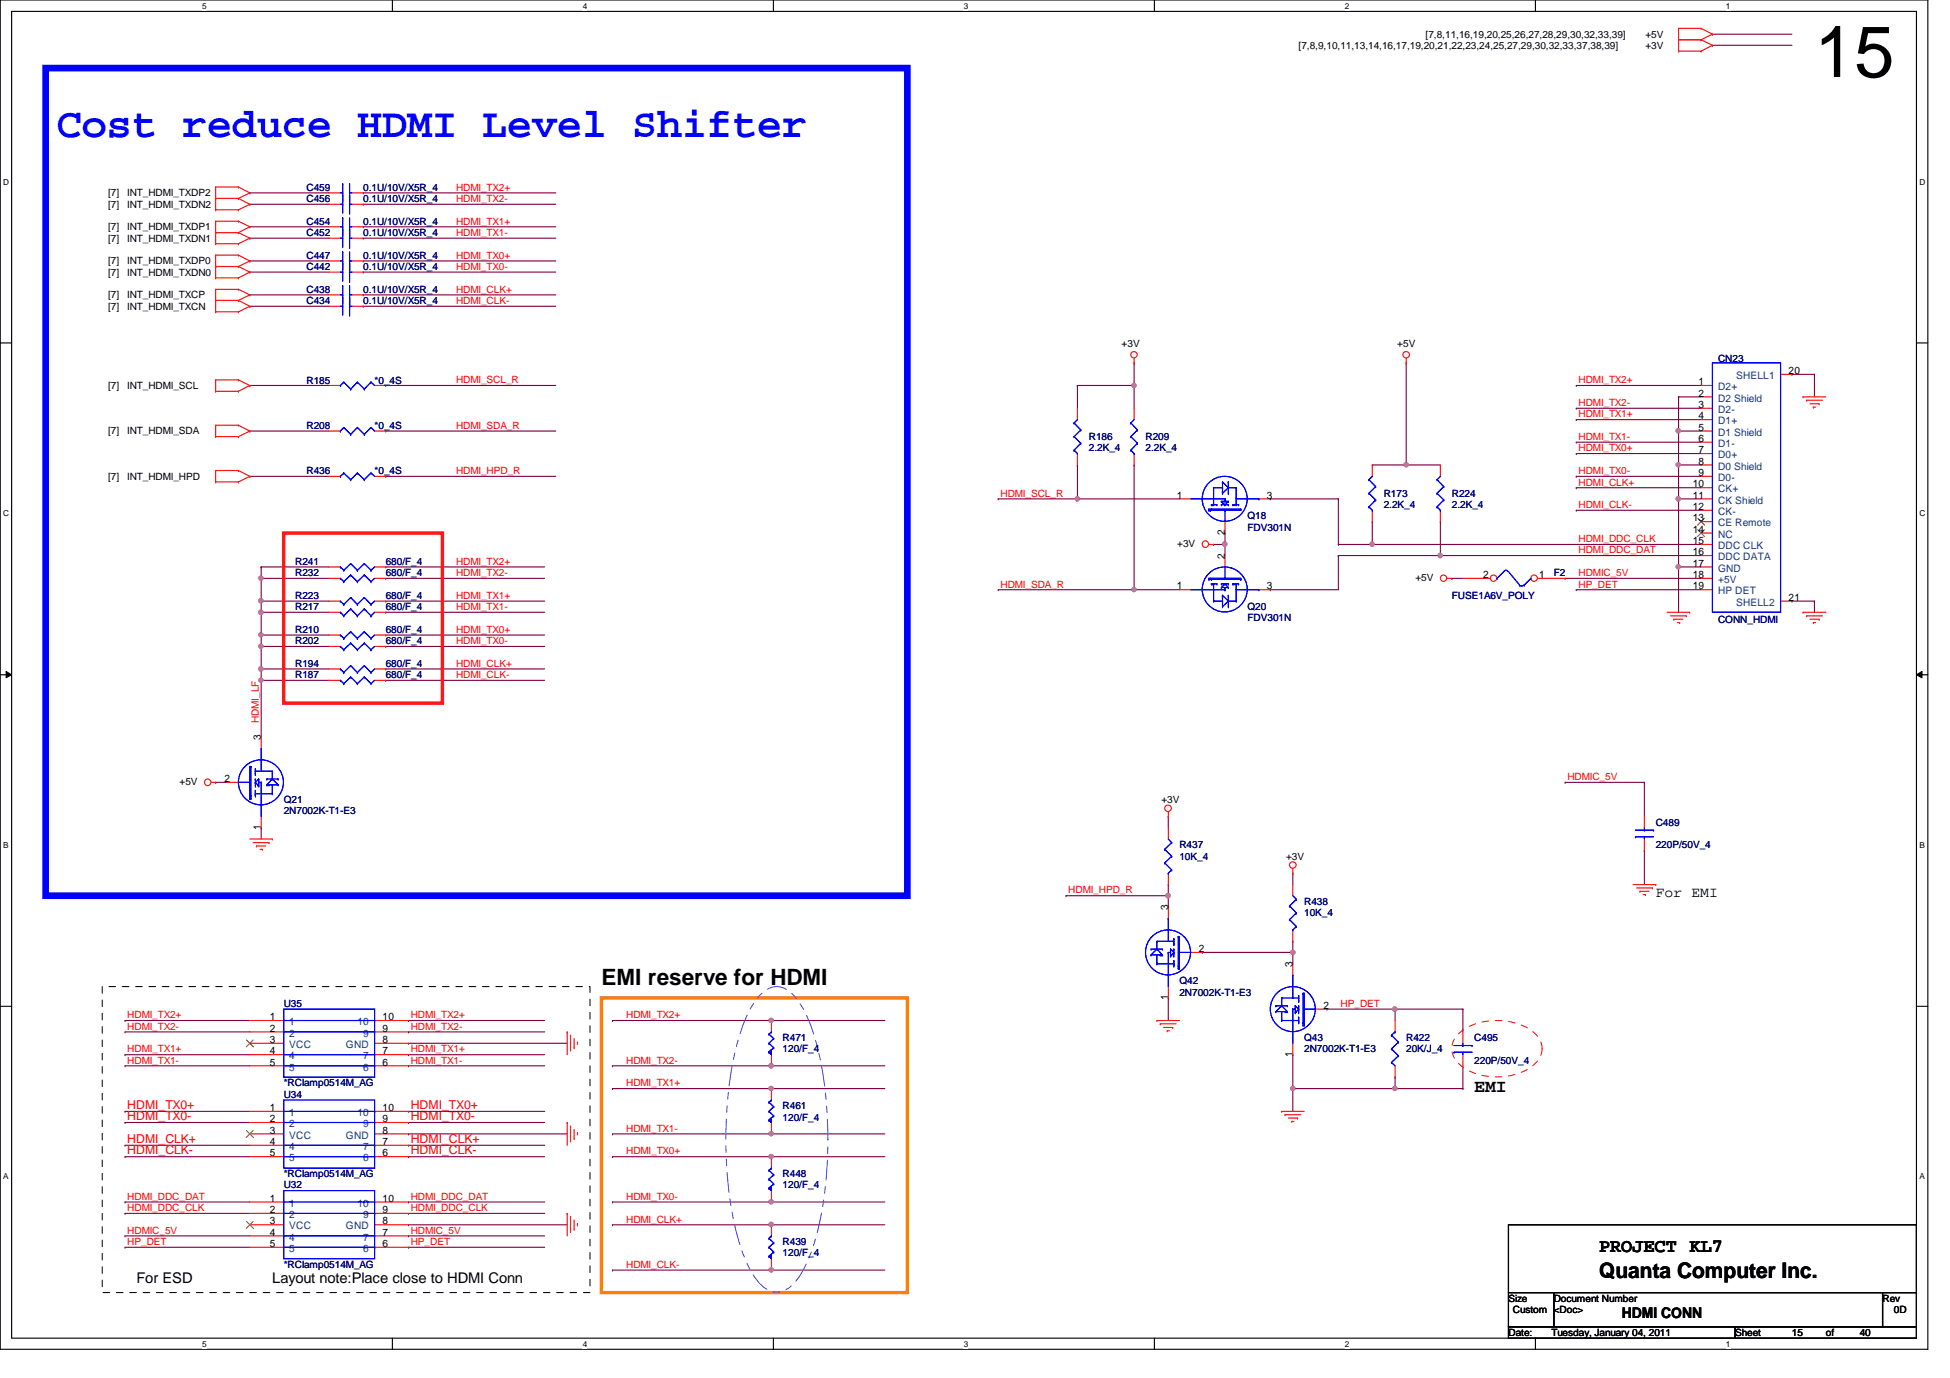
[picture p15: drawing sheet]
<svg xmlns="http://www.w3.org/2000/svg" width="297mm" height="210mm" viewBox="0 0 297 210" stroke-linecap="round" stroke-linejoin="round" font-family="sans-serif">
<defs><g id="words">
<text font-size="11" x="276.4" y="11.7">15</text>
<text font-size="6.3" fill="#00f" x="8.7" y="20.8">Cost reduce HDMI Level Shifter</text>
<text font-size="3.4" x="91.6" y="150">EMI reserve for HDMI</text>
<text font-size="3.3" x="243.6" y="194.7">Quanta Computer Inc.</text>
<text font-size="2.9" x="243.6" y="190.7">PROJECT KL7</text>
<text font-size="2.8" x="224.6" y="166.4">EMI</text>
<g font-size="2.2">
<text x="252.2" y="136.6">For EMI</text>
<text x="20.8" y="195.5">For ESD</text>
<text x="41.5" y="195.5">Layout note:Place close to HDMI Conn</text>
<text x="247.1" y="200.7">HDMI CONN</text>
</g>
<g font-size="1.9" fill="#f00">
<text x="19.4" y="169">HDMI_TX0+</text>
<text x="19.4" y="170.6">HDMI_TX0-</text>
<text x="62.6" y="170.6">HDMI_TX0-</text>
<text x="62.6" y="169">HDMI_TX0+</text>
<text x="19.4" y="174.1">HDMI_CLK+</text>
<text x="19.4" y="175.9">HDMI_CLK-</text>
<text x="62.6" y="174.1">HDMI_CLK+</text>
<text x="62.6" y="175.9">HDMI_CLK-</text>
</g>
<g font-size="1.6">
<text x="258.7" y="58.7">1</text>
<text x="272.5" y="57">20</text>
<text x="258.7" y="62.1">3</text>
<text x="258.7" y="65.6">5</text>
<text x="258.7" y="60.4">2</text>
<text x="258.7" y="63.9">4</text>
<text x="258.7" y="69">7</text>
<text x="258.7" y="67.3">6</text>
<text x="258.7" y="70.8">8</text>
<text x="179.3" y="75.9">1</text>
<text x="193" y="75.9">3</text>
<text x="257.8" y="75.9">11</text>
<text x="257.8" y="74.3">10</text>
<text x="257.8" y="77.7">12</text>
<text x="258.7" y="72.5">9</text>
<text x="186.6" y="81.5" transform="rotate(-90 186.6 81.5)">2</text>
<text x="257.8" y="79.4">13</text>
<text x="257.8" y="82.9">15</text>
<text x="257.8" y="81.2">14</text>
<text x="179.3" y="89.8">1</text>
<text x="186.6" y="85.1" transform="rotate(-90 186.6 85.1)">2</text>
<text x="193" y="89.8">3</text>
<text x="225.9" y="88.1">2</text>
<text x="234.4" y="88.1">1</text>
<text x="257.8" y="86.3">17</text>
<text x="257.8" y="89.8">19</text>
<text x="257.8" y="84.6">16</text>
<text x="257.8" y="88.1">18</text>
<text x="272.5" y="91.5">21</text>
<text x="39.7" y="112.8" transform="rotate(-90 39.7 112.8)">3</text>
<text x="34.2" y="119.1">2</text>
<text x="39.7" y="126.4" transform="rotate(-90 39.7 126.4)">1</text>
<text x="177.9" y="138.7" transform="rotate(-90 177.9 138.7)">3</text>
<text x="182.6" y="145">2</text>
<text x="196.9" y="147.3" transform="rotate(-90 196.9 147.3)">3</text>
<text x="41.1" y="155.4">1</text>
<text x="58.3" y="155.4">10</text>
<text x="177.9" y="152.4" transform="rotate(-90 177.9 152.4)">1</text>
<text x="201.6" y="153.7">2</text>
<text x="41.1" y="157.1">2</text>
<text x="41.1" y="158.9">3</text>
<text x="41.1" y="160.6">4</text>
<text x="58.3" y="160.6">7</text>
<text x="58.3" y="158.9">8</text>
<text x="58.3" y="157.1">9</text>
<text x="196.9" y="161" transform="rotate(-90 196.9 161)">1</text>
<text x="41.1" y="162.3">5</text>
<text x="58.3" y="162.3">6</text>
<text x="41.1" y="169.2">1</text>
<text x="41.1" y="170.9">2</text>
<text x="41.1" y="172.7">3</text>
<text x="58.3" y="172.7">8</text>
<text x="58.3" y="170.9">9</text>
<text x="58.3" y="169.2">10</text>
<text x="41.1" y="174.4">4</text>
<text x="41.1" y="176.1">5</text>
<text x="58.3" y="176.1">6</text>
<text x="58.3" y="174.4">7</text>
<text x="41.1" y="183">1</text>
<text x="41.1" y="184.8">2</text>
<text x="58.3" y="184.8">9</text>
<text x="58.3" y="183">10</text>
<text x="41.1" y="186.5">3</text>
<text x="41.1" y="188.2">4</text>
<text x="41.1" y="189.9">5</text>
<text x="58.3" y="189.9">6</text>
<text x="58.3" y="188.2">7</text>
<text x="58.3" y="186.5">8</text>
</g>
<g font-size="1.6" fill="#004080">
<text x="261.7" y="59.4">D2+</text>
<text x="264.5" y="57.7">SHELL1</text>
<text x="261.7" y="62.9">D2-</text>
<text x="261.7" y="61.2">D2 Shield</text>
<text x="261.7" y="64.6">D1+</text>
<text x="261.7" y="66.4">D1 Shield</text>
<text x="261.7" y="69.8">D0+</text>
<text x="261.7" y="68.1">D1-</text>
<text x="261.7" y="71.5">D0 Shield</text>
<text x="261.7" y="73.3">D0-</text>
<text x="261.7" y="76.7">CK Shield</text>
<text x="261.7" y="75">CK+</text>
<text x="261.7" y="80.2">CE Remote</text>
<text x="261.7" y="83.7">DDC CLK</text>
<text x="261.7" y="78.4">CK-</text>
<text x="261.7" y="81.9">NC</text>
<text x="261.7" y="87.1">GND</text>
<text x="261.7" y="85.3">DDC DATA</text>
<text x="261.7" y="88.8">+5V</text>
<text x="261.7" y="90.6">HP DET</text>
<text x="264.5" y="92.3">SHELL2</text>
<text x="44.1" y="156.2">1</text>
<text x="44.1" y="157.9">2</text>
<text x="44.1" y="159.6">VCC</text>
<text x="44.1" y="161.4">4</text>
<text x="52.7" y="159.6">GND</text>
<text x="54.4" y="156.2">10</text>
<text x="55.3" y="161.4">7</text>
<text x="55.3" y="157.9">9</text>
<text x="44.1" y="163.1">5</text>
<text x="55.3" y="163.1">6</text>
<text x="44.1" y="170">1</text>
<text x="44.1" y="171.7">2</text>
<text x="44.1" y="173.4">VCC</text>
<text x="52.7" y="173.4">GND</text>
<text x="54.4" y="170">10</text>
<text x="55.3" y="171.7">9</text>
<text x="44.1" y="175.2">4</text>
<text x="44.1" y="176.9">5</text>
<text x="55.3" y="176.9">6</text>
<text x="55.3" y="175.2">7</text>
<text x="44.1" y="183.8">1</text>
<text x="44.1" y="185.5">2</text>
<text x="54.4" y="183.8">10</text>
<text x="55.3" y="185.5">9</text>
<text x="44.1" y="187.3">VCC</text>
<text x="44.1" y="189">4</text>
<text x="44.1" y="190.7">5</text>
<text x="52.7" y="187.3">GND</text>
<text x="55.3" y="190.7">6</text>
<text x="55.3" y="189">7</text>
</g>
<g font-size="1.5">
<text x="217.2" y="5.7">[7,8,11,16,19,20,25,26,27,28,29,30,32,33,39]</text>
<text x="250.7" y="5.7">+5V</text>
<text x="197.8" y="7.5">[7,8,9,10,11,13,14,16,17,19,20,21,22,23,24,25,27,29,30,32,33,37,38,39]</text>
<text x="250.7" y="7.5">+3V</text>
<text x="16.5" y="29.9">[7]</text>
<text x="19.4" y="29.9">INT_HDMI_TXDP2</text>
<text x="16.5" y="31.6">[7]</text>
<text x="16.5" y="35.1">[7]</text>
<text x="19.4" y="31.6">INT_HDMI_TXDN2</text>
<text x="19.4" y="35.1">INT_HDMI_TXDP1</text>
<text x="16.5" y="36.8">[7]</text>
<text x="16.5" y="40.3">[7]</text>
<text x="16.5" y="42">[7]</text>
<text x="19.4" y="36.8">INT_HDMI_TXDN1</text>
<text x="19.4" y="40.3">INT_HDMI_TXDP0</text>
<text x="19.4" y="42">INT_HDMI_TXDN0</text>
<text x="16.5" y="45.5">[7]</text>
<text x="16.5" y="47.2">[7]</text>
<text x="19.4" y="45.5">INT_HDMI_TXCP</text>
<text x="19.4" y="47.2">INT_HDMI_TXCN</text>
<text x="170.9" y="52.9">+3V</text>
<text x="212.8" y="52.9">+5V</text>
<text x="16.5" y="59.3">[7]</text>
<text x="19.4" y="59.3">INT_HDMI_SCL</text>
<text x="16.5" y="66.2">[7]</text>
<text x="19.4" y="66.2">INT_HDMI_SDA</text>
<text x="16.5" y="73.1">[7]</text>
<text x="19.4" y="73.1">INT_HDMI_HPD</text>
<text x="179.3" y="83.3">+3V</text>
<text x="215.6" y="88.5">+5V</text>
<text x="27.3" y="119.5">+5V</text>
<text x="176.9" y="122.3">+3V</text>
<text x="195.9" y="130.9">+3V</text>
<text x="229.8" y="198.3">Size</text>
<text x="229.8" y="203.5">Date:</text>
<text x="230.5" y="200">Custom</text>
<text x="236.3" y="203.5">Tuesday, January 04, 2011</text>
<text x="236.7" y="198.3">Document Number</text>
<text x="236.7" y="200">&lt;Doc&gt;</text>
<text x="264.3" y="203.5">Sheet</text>
<text x="273" y="203.5">15</text>
<text x="278.1" y="203.5">of</text>
<text x="283.3" y="203.5">40</text>
<text x="286.8" y="198.3">Rev</text>
<text x="288.5" y="200">0D</text>
</g>
<g font-size="1.5" fill="#000080">
<text x="46.7" y="29">C459</text>
<text x="55.3" y="29">0.1U/10V/X5R_4</text>
<text x="46.7" y="34.2">C454</text>
<text x="46.7" y="30.8">C456</text>
<text x="46.7" y="35.9">C452</text>
<text x="55.3" y="34.2">0.1U/10V/X5R_4</text>
<text x="55.3" y="30.8">0.1U/10V/X5R_4</text>
<text x="55.3" y="35.9">0.1U/10V/X5R_4</text>
<text x="46.7" y="39.4">C447</text>
<text x="46.7" y="41.1">C442</text>
<text x="55.3" y="39.4">0.1U/10V/X5R_4</text>
<text x="55.3" y="41.1">0.1U/10V/X5R_4</text>
<text x="46.7" y="46.3">C434</text>
<text x="46.7" y="44.6">C438</text>
<text x="55.3" y="46.3">0.1U/10V/X5R_4</text>
<text x="55.3" y="44.6">0.1U/10V/X5R_4</text>
<text x="46.7" y="58.4">R185</text>
<text x="57.1" y="58.4">*0_4S</text>
<text x="261.7" y="55.1">CN23</text>
<text x="46.7" y="65.3">R208</text>
<text x="57.1" y="65.3">*0_4S</text>
<text x="165.9" y="67.1">R186</text>
<text x="165.9" y="68.7">2.2K_4</text>
<text x="174.5" y="67.1">R209</text>
<text x="174.5" y="68.7">2.2K_4</text>
<text x="46.7" y="72.2">R436</text>
<text x="57.1" y="72.2">*0_4S</text>
<text x="210.8" y="75.7">R173</text>
<text x="210.8" y="77.4">2.2K_4</text>
<text x="221.1" y="75.7">R224</text>
<text x="221.1" y="77.4">2.2K_4</text>
<text x="190" y="79.1">Q18</text>
<text x="190" y="80.9">FDV301N</text>
<text x="45" y="87.8">R232</text>
<text x="45" y="86">R241</text>
<text x="58.8" y="87.8">680/F_4</text>
<text x="58.8" y="86">680/F_4</text>
<text x="236.7" y="87.8">F2</text>
<text x="45" y="93">R217</text>
<text x="45" y="91.2">R223</text>
<text x="58.8" y="93">680/F_4</text>
<text x="58.8" y="91.2">680/F_4</text>
<text x="190" y="93">Q20</text>
<text x="190" y="94.7">FDV301N</text>
<text x="221.1" y="91.2">FUSE1A6V_POLY</text>
<text x="261.7" y="94.8">CONN_HDMI</text>
<text x="45" y="101.6">R194</text>
<text x="45" y="96.4">R210</text>
<text x="45" y="98.1">R202</text>
<text x="58.8" y="101.6">680/F_4</text>
<text x="58.8" y="96.4">680/F_4</text>
<text x="58.8" y="98.1">680/F_4</text>
<text x="45" y="103.3">R187</text>
<text x="58.8" y="103.3">680/F_4</text>
<text x="43.2" y="122.3">Q21</text>
<text x="43.2" y="124">2N7002K-T1-E3</text>
<text x="252.2" y="125.8">C489</text>
<text x="179.7" y="129.2">R437</text>
<text x="179.7" y="130.9">10K_4</text>
<text x="252.2" y="129.2">220P/50V_4</text>
<text x="198.7" y="137.8">R438</text>
<text x="198.7" y="139.6">10K_4</text>
<text x="179.7" y="149.9">Q42</text>
<text x="43.2" y="153.4">U35</text>
<text x="179.7" y="151.7">2N7002K-T1-E3</text>
<text x="119.2" y="158.6">R471</text>
<text x="119.2" y="160.3">120/F_4</text>
<text x="198.7" y="158.6">Q43</text>
<text x="198.7" y="160.3">2N7002K-T1-E3</text>
<text x="214.2" y="158.6">R422</text>
<text x="214.2" y="160.3">20K/J_4</text>
<text x="224.6" y="158.6">C495</text>
<text x="43.2" y="165.5">*RClamp0514M_AG</text>
<text x="43.2" y="167.2">U34</text>
<text x="224.6" y="162.1">220P/50V_4</text>
<text x="119.2" y="169">R461</text>
<text x="119.2" y="170.7">120/F_4</text>
<text x="43.2" y="179.3">*RClamp0514M_AG</text>
<text x="119.2" y="179.3">R448</text>
<text x="43.2" y="181">U32</text>
<text x="119.2" y="181">120/F_4</text>
<text x="119.2" y="189.7">R439</text>
<text x="119.2" y="191.4">120/F_4</text>
<text x="43.2" y="193.1">*RClamp0514M_AG</text>
</g>
<g font-size="1.5" fill="#f00">
<text x="69.5" y="29">HDMI_TX2+</text>
<text x="69.5" y="30.8">HDMI_TX2-</text>
<text x="69.5" y="34.2">HDMI_TX1+</text>
<text x="69.5" y="35.9">HDMI_TX1-</text>
<text x="69.5" y="39.4">HDMI_TX0+</text>
<text x="69.5" y="41.1">HDMI_TX0-</text>
<text x="69.5" y="44.6">HDMI_CLK+</text>
<text x="69.5" y="46.3">HDMI_CLK-</text>
<text x="69.5" y="58.4">HDMI_SCL_R</text>
<text x="240.5" y="58.4">HDMI_TX2+</text>
<text x="69.5" y="65.3">HDMI_SDA_R</text>
<text x="240.5" y="61.8">HDMI_TX2-</text>
<text x="240.5" y="63.6">HDMI_TX1+</text>
<text x="240.5" y="67">HDMI_TX1-</text>
<text x="240.5" y="68.7">HDMI_TX0+</text>
<text x="69.5" y="72.2">HDMI_HPD_R</text>
<text x="152.4" y="75.6">HDMI_SCL_R</text>
<text x="240.5" y="72.2">HDMI_TX0-</text>
<text x="240.5" y="74">HDMI_CLK+</text>
<text x="240.5" y="77.4">HDMI_CLK-</text>
<text x="240.5" y="82.6">HDMI_DDC_CLK</text>
<text x="69.5" y="87.8">HDMI_TX2-</text>
<text x="69.5" y="86">HDMI_TX2+</text>
<text x="152.4" y="89.5">HDMI_SDA_R</text>
<text x="240.5" y="84.3">HDMI_DDC_DAT</text>
<text x="240.5" y="89.5">HP_DET</text>
<text x="240.5" y="87.8">HDMIC_5V</text>
<text x="69.5" y="92.9">HDMI_TX1-</text>
<text x="69.5" y="91.2">HDMI_TX1+</text>
<text x="69.5" y="98.1">HDMI_TX0-</text>
<text x="69.5" y="96.4">HDMI_TX0+</text>
<text x="69.5" y="101.6">HDMI_CLK+</text>
<text x="69.5" y="103.3">HDMI_CLK-</text>
<text x="39.5" y="110.2" transform="rotate(-90 39.5 110.2)">HDMI_LF</text>
<text x="238.8" y="118.8">HDMIC_5V</text>
<text x="162.7" y="136.1">HDMI_HPD_R</text>
<text x="19.4" y="155.1">HDMI_TX2+</text>
<text x="62.6" y="155.1">HDMI_TX2+</text>
<text x="95.4" y="155.1">HDMI_TX2+</text>
<text x="204.2" y="153.4">HP_DET</text>
<text x="19.4" y="160.3">HDMI_TX1+</text>
<text x="19.4" y="156.8">HDMI_TX2-</text>
<text x="62.6" y="160.3">HDMI_TX1+</text>
<text x="62.6" y="156.8">HDMI_TX2-</text>
<text x="19.4" y="162">HDMI_TX1-</text>
<text x="62.6" y="162">HDMI_TX1-</text>
<text x="95.4" y="165.5">HDMI_TX1+</text>
<text x="95.4" y="162">HDMI_TX2-</text>
<text x="95.4" y="172.4">HDMI_TX1-</text>
<text x="95.4" y="175.9">HDMI_TX0+</text>
<text x="19.4" y="184.5">HDMI_DDC_CLK</text>
<text x="19.4" y="182.8">HDMI_DDC_DAT</text>
<text x="62.6" y="182.8">HDMI_DDC_DAT</text>
<text x="62.6" y="184.5">HDMI_DDC_CLK</text>
<text x="95.4" y="182.8">HDMI_TX0-</text>
<text x="19.4" y="187.9">HDMIC_5V</text>
<text x="19.4" y="189.7">HP_DET</text>
<text x="62.6" y="189.7">HP_DET</text>
<text x="62.6" y="187.9">HDMIC_5V</text>
<text x="95.4" y="186.2">HDMI_CLK+</text>
<text x="95.4" y="193.1">HDMI_CLK-</text>
</g>
<g font-size="1.3">
<text x="30.8" y="1.4">5</text>
<text x="88.8" y="1.4">4</text>
<text x="146.8" y="1.4">3</text>
<text x="204.8" y="1.4">2</text>
<text x="262.9" y="1.4">1</text>
<text x=".5" y="28.1">D</text>
<text x="292.4" y="28.1">D</text>
<text x=".5" y="78.6">C</text>
<text x="292.4" y="78.6">C</text>
<text x=".5" y="129.2">B</text>
<text x="292.4" y="129.2">B</text>
<text x=".5" y="179.7">A</text>
<text x="292.4" y="179.7">A</text>
<text x="30.8" y="205.2">5</text>
<text x="88.8" y="205.2">4</text>
<text x="146.8" y="205.2">3</text>
<text x="204.8" y="205.2">2</text>
<text x="262.9" y="205.2">1</text>
</g>
</g></defs>
<path d="M0 0h293.7v205.5h-293.7zM1.8 1.7h290.1v202.1h-290.1z" fill="none" stroke="#000" stroke-width=".17"/>
<g fill="#fff">
<path d="M30.8 .2h.7v1.4h-.7z"/>
<path d="M30.8 204h.7v1.4h-.7z"/>
</g>
<path d="M59.8 0v1.7M59.8 203.8v1.8" fill="none" stroke="#000" stroke-width=".17"/>
<g fill="#fff">
<path d="M88.8 .2h.6v1.4h-.6z"/>
<path d="M88.8 204h.6v1.4h-.6z"/>
</g>
<path d="M117.8 0v1.7M117.8 203.8v1.8" fill="none" stroke="#000" stroke-width=".17"/>
<g fill="#fff">
<path d="M146.8 .2h.7v1.4h-.7z"/>
<path d="M146.8 204h.7v1.4h-.7z"/>
</g>
<path d="M175.8 0v1.7M175.8 203.8v1.8" fill="none" stroke="#000" stroke-width=".17"/>
<g fill="#fff">
<path d="M204.8 .2h.7v1.4h-.7z"/>
<path d="M204.8 204h.7v1.4h-.7z"/>
</g>
<path d="M233.9 0v1.7M233.9 203.8v1.8" fill="none" stroke="#000" stroke-width=".17"/>
<g fill="#fff">
<path d="M262.9 .2h.7v1.4h-.7z"/>
<path d="M262.9 204h.7v1.4h-.7z"/>
<path d="M.5 27h.9v1.4h-.9z"/>
<path d="M292.4 27h.9v1.4h-.9z"/>
<path d="M.5 77.5h.9v1.4h-.9z"/>
<path d="M292.4 77.5h.9v1.4h-.9z"/>
</g>
<path d="M0 52.2h1.8M291.9 52.2h1.8" fill="none" stroke="#000" stroke-width=".17"/>
<g fill="#fff">
<path d="M.5 128h.8v1.4h-.8z"/>
<path d="M292.4 128h.8v1.4h-.8z"/>
</g>
<path d="M0 102.8h1.8M291.9 102.8h1.8" fill="none" stroke="#000" stroke-width=".17"/>
<path d="M.9 102.3l.9 .5-.9 .5zM291.9 102.8l.9-.5v1z" fill="#000"/>
<path d="M.9 102.3l.9 .5-.9 .5zM291.9 102.8l.9-.5v1z" fill="none" stroke="#000" stroke-width=".15"/>
<g fill="#fff">
<path d="M.5 178.5h.8v1.4h-.8z"/>
<path d="M292.4 178.5h.8v1.4h-.8z"/>
</g>
<path d="M0 153.3h1.8M291.9 153.3h1.8" fill="none" stroke="#000" stroke-width=".17"/>
<path d="M255.7 86.4h.1M255.7 86.4v6.9" fill="none" stroke="#800040" stroke-width=".17"/>
<circle cx="255.7" cy="86.3" r=".33" fill="#f0f"/>
<circle cx="255.7" cy="86.3" r=".33" fill="none" stroke="#f0f" stroke-width=".17"/>
<path d="M255.7 65.7h.1M255.7 65.7v5.1" fill="none" stroke="#800040" stroke-width=".17"/>
<circle cx="255.6" cy="65.6" r=".34" fill="#f0f"/>
<circle cx="255.6" cy="65.6" r=".34" fill="none" stroke="#f0f" stroke-width=".17"/>
<path d="M255.7 60.5h.1M255.7 65.7h.1M255.7 76h.1M255.7 70.8h.1M255.7 60.5v5.2M255.7 70.8v5.2M255.7 65.7h3.4M255.7 76h3.4M255.7 70.8h3.4" fill="none" stroke="#800040" stroke-width=".17"/>
<circle cx="255.7" cy="70.8" r=".33" fill="#f0f"/>
<circle cx="255.7" cy="70.8" r=".33" fill="none" stroke="#f0f" stroke-width=".17"/>
<g fill="none" stroke="#800040" stroke-width=".17">
<path d="M273 57h.1M273 57h3.4M276.4 57h.1M276.4 57v3.5M255.7 60.5h.1M255.7 76h.1M255.7 60.5h3.4M255.7 76v10.4M255.7 86.4h.1M255.7 86.4h3.4M273 91.6h.1M273 91.6h3.4"/>
<path d="M276.4 91.6h.1M276.4 91.6v1.7"/>
</g>
<circle cx="255.6" cy="76" r=".34" fill="#f0f"/>
<circle cx="255.6" cy="76" r=".34" fill="none" stroke="#f0f" stroke-width=".17"/>
<g fill="none" stroke="#800040" stroke-width=".17">
<path d="M240.1 58.7h.1M240.1 58.7h19M209 79.5h.1M209 79.5v3.4M240.1 62.2h.1M240.1 63.9h.1M240.1 67.4h.1M240.1 69.1h.1M240.1 72.6h.1M240.1 74.3h.1M240.1 77.7h.1M240.1 62.2h19"/>
<path d="M240.1 63.9h19M240.1 67.4h19M240.1 69.1h19M240.1 72.6h19M240.1 74.3h19M240.1 77.7h19M209 82.9h.1M209 82.9h50.1M219.4 84.6h.1M219.4 84.6h39.7M238.4 88.1h.1M238.4 88.1h20.7"/>
<path d="M240.1 89.8h.1M240.1 89.8h19"/>
</g>
<circle cx="209" cy="82.9" r=".33" fill="#f0f"/>
<circle cx="209" cy="82.9" r=".33" fill="none" stroke="#f0f" stroke-width=".17"/>
<path d="M219.4 79.5h.1M219.4 79.5v5.1" fill="none" stroke="#800040" stroke-width=".17"/>
<circle cx="219.4" cy="84.6" r=".33" fill="#f0f"/>
<circle cx="219.4" cy="84.6" r=".33" fill="none" stroke="#f0f" stroke-width=".17"/>
<path d="M214.2 70.8h.1M214.2 70.8h5.2M203.9 82.9h.1M203.9 84.6h.1M203.9 82.9h5.1M203.9 84.6h15.5" fill="none" stroke="#800040" stroke-width=".17"/>
<circle cx="214.2" cy="70.8" r=".33" fill="#f0f"/>
<circle cx="214.2" cy="70.8" r=".33" fill="none" stroke="#f0f" stroke-width=".17"/>
<g fill="none" stroke="#800040" stroke-width=".17">
<path d="M164.1 58.7h.1M164.1 58.7v3.5M172.8 58.7h.1M172.8 58.7v3.5M152.1 76h.1M152.1 76h12M172.8 70.8h.1M172.8 70.8v19M193.5 76h.1M193.5 76h10.4M203.9 76h.1M203.9 76v6.9"/>
<path d="M209 70.8h.1M209 70.8h5.2M186.6 82.9h.1M186.6 82.9v1.7M193.5 89.8h.1M203.9 84.6h.1M203.9 84.6v5.2h-10.4"/>
</g>
<circle cx="172.7" cy="89.8" r=".32" fill="#f0f"/>
<circle cx="172.7" cy="89.8" r=".32" fill="none" stroke="#f0f" stroke-width=".17"/>
<path d="M164.1 70.8h.1M164.1 70.8v5.2" fill="none" stroke="#800040" stroke-width=".17"/>
<circle cx="164.1" cy="76" r=".33" fill="#f0f"/>
<circle cx="164.1" cy="76" r=".33" fill="none" stroke="#f0f" stroke-width=".17"/>
<path d="M164.1 76h.1M164.1 76h15.6M152.1 89.8h.1M152.1 89.8h27.6M172.8 89.8h.1M184.9 82.9h.1M184.9 82.9h1.7M221.1 88.1h.1M221.1 88.1h1.7" fill="none" stroke="#800040" stroke-width=".17"/>
<circle cx="186.6" cy="82.9" r=".34" fill="#f0f"/>
<circle cx="186.6" cy="82.9" r=".34" fill="none" stroke="#f0f" stroke-width=".17"/>
<path d="M186.6 81.2h.1M186.6 81.2v1.7M117.5 176.2h.1M117.5 176.2h17.3" fill="none" stroke="#800040" stroke-width=".17"/>
<circle cx="117.5" cy="176.2" r=".33" fill="#f0f"/>
<circle cx="117.5" cy="176.2" r=".33" fill="none" stroke="#f0f" stroke-width=".17"/>
<path d="M117.5 165.8h.1M117.5 165.8h17.3" fill="none" stroke="#800040" stroke-width=".17"/>
<circle cx="117.5" cy="165.8" r=".33" fill="#f0f"/>
<circle cx="117.5" cy="165.8" r=".33" fill="none" stroke="#f0f" stroke-width=".17"/>
<path d="M117.5 155.4h.1M117.5 155.4h17.3" fill="none" stroke="#800040" stroke-width=".17"/>
<circle cx="117.5" cy="155.4" r=".33" fill="#f0f"/>
<circle cx="117.5" cy="155.4" r=".33" fill="none" stroke="#f0f" stroke-width=".17"/>
<path d="M117.5 193.5h.1M117.5 193.5h17.3" fill="none" stroke="#800040" stroke-width=".17"/>
<circle cx="117.5" cy="193.4" r=".33" fill="#f0f"/>
<circle cx="117.5" cy="193.4" r=".33" fill="none" stroke="#f0f" stroke-width=".17"/>
<path d="M117.5 186.6h.1M117.5 186.6h17.3" fill="none" stroke="#800040" stroke-width=".17"/>
<circle cx="117.5" cy="186.5" r=".34" fill="#f0f"/>
<circle cx="117.5" cy="186.5" r=".34" fill="none" stroke="#f0f" stroke-width=".17"/>
<path d="M117.5 172.7h.1M117.5 172.7h17.3" fill="none" stroke="#800040" stroke-width=".17"/>
<circle cx="117.5" cy="172.7" r=".33" fill="#f0f"/>
<circle cx="117.5" cy="172.7" r=".33" fill="none" stroke="#f0f" stroke-width=".17"/>
<path d="M117.5 183.1h.1M117.5 183.1h17.3" fill="none" stroke="#800040" stroke-width=".17"/>
<circle cx="117.5" cy="183.1" r=".33" fill="#f0f"/>
<circle cx="117.5" cy="183.1" r=".33" fill="none" stroke="#f0f" stroke-width=".17"/>
<path d="M117.5 162.3h.1M117.5 162.3h17.3" fill="none" stroke="#800040" stroke-width=".17"/>
<circle cx="117.5" cy="162.3" r=".34" fill="#f0f"/>
<circle cx="117.5" cy="162.3" r=".34" fill="none" stroke="#f0f" stroke-width=".17"/>
<g fill="none" stroke="#800040" stroke-width=".17">
<path d="M38.1 34.5h.1M38.1 36.3h.1M38.1 39.8h.1M38.1 31.1h.1M38.1 29.4h.1M38.1 34.5h12M38.1 36.3h12M38.1 39.8h12M38.1 31.1h12M38.1 29.4h12M55.3 29.4h.1M55.3 39.8h.1"/>
<path d="M55.3 31.1h.1M55.3 34.5h.1M55.3 36.3h.1M55.3 34.5h29.4M55.3 36.3h29.4M55.3 39.8h29.4M55.3 31.1h29.4M55.3 29.4h29.4M38.1 41.4h.1M38.1 46.7h.1M38.1 44.9h.1M38.1 58.7h.1"/>
<path d="M38.1 41.4h12M38.1 46.7h12M38.1 44.9h12M38.1 58.7h12M55.3 44.9h.1M55.3 46.7h.1M55.3 41.4h.1M55.3 41.4h29.4M55.3 46.7h29.4M55.3 44.9h29.4M58.8 58.7h.1M58.8 58.7h25.9"/>
<path d="M38.1 72.6h.1M38.1 65.7h.1M38.1 72.6h12M38.1 65.7h12M58.8 72.6h.1M58.8 65.7h.1M58.8 72.6h25.9M58.8 65.7h25.9M39.8 93.3h.1M39.8 93.3h10.3M58.8 88.1h.1M58.8 86.4h.1"/>
<path d="M58.8 98.5h.1M58.8 96.7h.1M58.8 93.3h.1M58.8 91.6h.1M58.8 88.1h24.2M58.8 86.4h24.2M58.8 98.5h24.2M58.8 96.7h24.2M58.8 93.3h24.2M58.8 91.6h24.2M19 155.4h.1M19 157.2h.1"/>
<path d="M19 155.4h19.1M19 157.2h19.1M62.2 157.2h.1M62.2 158.9h.1M62.2 155.4h.1M62.2 155.4h20.8M62.2 157.2h20.8M62.2 158.9h24.2M93.3 155.4h.1M93.3 155.4h24.2M19 169.3h.1M19 160.7h.1"/>
<path d="M19 171h.1M19 174.5h.1M19 162.3h.1M19 176.2h.1M19 162.3h19.1M19 176.2h19.1M19 169.3h19.1M19 160.7h19.1M19 171h19.1M19 174.5h19.1M62.2 172.7h.1M62.2 171h.1"/>
<path d="M62.2 162.3h.1M62.2 160.7h.1M62.2 174.5h.1M62.2 176.2h.1M62.2 169.3h.1M62.2 172.7h24.2M62.2 162.3h20.8M62.2 176.2h20.8M62.2 169.3h20.8M62.2 160.7h20.8M62.2 171h20.8M62.2 174.5h20.8"/>
<path d="M93.3 172.7h.1M93.3 165.8h.1M93.3 162.3h.1M93.3 176.2h.1M93.3 172.7h24.2M93.3 165.8h24.2M93.3 162.3h24.2M93.3 176.2h24.2M19 188.3h.1M19 184.8h.1M19 183.1h.1M19 190h.1"/>
<path d="M19 183.1h19.1M19 188.3h19.1M19 184.8h19.1M19 190h19.1M62.2 186.6h.1M62.2 183.1h.1M62.2 190h.1M62.2 188.3h.1M62.2 184.8h.1M62.2 186.6h24.2M62.2 183.1h20.8M62.2 188.3h20.8"/>
<path d="M62.2 184.8h20.8M62.2 190h20.8M93.3 193.5h.1M93.3 186.6h.1M93.3 183.1h.1M93.3 193.5h24.2M93.3 186.6h24.2M93.3 183.1h24.2"/>
</g>
<circle cx="39.7" cy="93.3" r=".34" fill="#f0f"/>
<circle cx="39.7" cy="93.3" r=".34" fill="none" stroke="#f0f" stroke-width=".17"/>
<path d="M39.8 91.6h.1M39.8 91.6v1.7M39.8 101.9h.1M39.8 101.9h10.3" fill="none" stroke="#800040" stroke-width=".17"/>
<circle cx="39.7" cy="101.9" r=".34" fill="#f0f"/>
<circle cx="39.7" cy="101.9" r=".34" fill="none" stroke="#f0f" stroke-width=".17"/>
<path d="M39.8 103.6h.1M39.8 103.6h10.3" fill="none" stroke="#800040" stroke-width=".17"/>
<circle cx="39.8" cy="103.6" r=".33" fill="#f0f"/>
<circle cx="39.8" cy="103.6" r=".33" fill="none" stroke="#f0f" stroke-width=".17"/>
<path d="M39.8 98.5h.1M39.8 86.4h.1M39.8 96.7h.1M39.8 98.5v5.1M39.8 86.4h10.3M39.8 96.7h10.3M39.8 101.9h.1" fill="none" stroke="#800040" stroke-width=".17"/>
<circle cx="39.8" cy="96.7" r=".33" fill="#f0f"/>
<circle cx="39.8" cy="96.7" r=".33" fill="none" stroke="#f0f" stroke-width=".17"/>
<path d="M39.8 93.3h.1M39.8 88.1h.1M39.8 93.3v3.4M39.8 88.1h10.3" fill="none" stroke="#800040" stroke-width=".17"/>
<circle cx="39.8" cy="88.1" r=".33" fill="#f0f"/>
<circle cx="39.8" cy="88.1" r=".33" fill="none" stroke="#f0f" stroke-width=".17"/>
<path d="M39.8 86.4h.1M39.8 98.5h.1M39.8 86.4v1.7M39.8 98.5h10.3M39.8 126.1h.1M39.8 126.1v1.7" fill="none" stroke="#800040" stroke-width=".17"/>
<circle cx="39.8" cy="98.4" r=".33" fill="#f0f"/>
<circle cx="39.8" cy="98.4" r=".33" fill="none" stroke="#f0f" stroke-width=".17"/>
<path d="M39.8 96.7h.1M39.8 91.6h.1M39.8 96.7v1.8M39.8 91.6h10.3" fill="none" stroke="#800040" stroke-width=".17"/>
<circle cx="39.7" cy="91.5" r=".34" fill="#f0f"/>
<circle cx="39.7" cy="91.5" r=".34" fill="none" stroke="#f0f" stroke-width=".17"/>
<g fill="none" stroke="#800040" stroke-width=".17">
<path d="M39.8 88.1h.1M39.8 88.1v3.5M32.8 119.2h.1M32.8 119.2h1.8M39.8 103.6h.1M39.8 103.6v8.7M58.8 103.6h.1M58.8 101.9h.1M58.8 103.6h24.2M58.8 101.9h24.2M178 124.4h.1M178 136.4h.1"/>
<path d="M178 124.4v1.7M178 136.4v1.8M196.9 133h.1M196.9 133v1.7M178 152h.1M178 152v3.4M183.1 145.1h.1M183.1 145.1h13.8M202.1 153.7h.1M202.1 153.7h10.4M196.9 165.8h.1M196.9 165.8v3.5"/>
<path d="M212.5 164.1h.1M212.5 164.1v1.7"/>
</g>
<circle cx="196.9" cy="165.8" r=".33" fill="#f0f"/>
<circle cx="196.9" cy="165.8" r=".33" fill="none" stroke="#f0f" stroke-width=".17"/>
<path d="M196.9 143.4h.1M196.9 143.4v1.7" fill="none" stroke="#800040" stroke-width=".17"/>
<circle cx="196.9" cy="145.1" r=".34" fill="#f0f"/>
<circle cx="196.9" cy="145.1" r=".34" fill="none" stroke="#f0f" stroke-width=".17"/>
<path d="M212.5 153.7h.1M212.5 153.7h10.3" fill="none" stroke="#800040" stroke-width=".17"/>
<circle cx="212.5" cy="153.7" r=".34" fill="#f0f"/>
<circle cx="212.5" cy="153.7" r=".34" fill="none" stroke="#f0f" stroke-width=".17"/>
<path d="M162.4 136.4h.1M162.4 136.4h15.6" fill="none" stroke="#800040" stroke-width=".17"/>
<circle cx="177.9" cy="136.4" r=".34" fill="#f0f"/>
<circle cx="177.9" cy="136.4" r=".34" fill="none" stroke="#f0f" stroke-width=".17"/>
<g fill="none" stroke="#800040" stroke-width=".17">
<path d="M260.9 5.2h.1M260.9 6.9h.1M260.9 5.2h12.1M260.9 6.9h12.1M164.1 58.7h.1M164.1 58.7h8.7M238.4 119.2h.1M238.4 119.2h12.1M250.5 119.2h.1M250.5 119.2v5.2M178 134.7h.1M178 134.7v1.7"/>
<path d="M250.5 129.5h.1M250.5 129.5v5.2M196.9 145.1h.1M196.9 145.1v1.7M196.9 165.8h.1M196.9 160.7h.1M196.9 160.7v5.1M196.9 165.8h15.6"/>
</g>
<circle cx="172.7" cy="58.7" r=".33" fill="#f0f"/>
<circle cx="172.7" cy="58.7" r=".33" fill="none" stroke="#f0f" stroke-width=".17"/>
<path d="M172.8 55.3h.1M172.8 55.3v3.4M214.2 55.3h.1M214.2 55.3v15.5M212.5 153.7h.1M212.5 153.7v1.7M212.5 165.8h.1M212.5 165.8h10.3M222.8 165.8h.1M222.8 162.3v3.5" fill="none" stroke="#800040" stroke-width=".17"/>
<circle cx="212.5" cy="165.8" r=".33" fill="#f0f"/>
<circle cx="212.5" cy="165.8" r=".33" fill="none" stroke="#f0f" stroke-width=".17"/>
<path d="M222.8 153.7h.1M222.8 153.7v3.5" fill="none" stroke="#800040" stroke-width=".17"/>
<g fill="none" stroke="#f00" stroke-width=".17">
<path d="M255.7 6.1h.1M255.7 4.3h.1M255.7 7.8h.1M255.7 4.3h3.4M255.7 6.1h3.4M255.7 4.3v3.5M255.7 7.8h3.4M259.1 4.3h.1M259.1 6.1h.1M259.1 7.8h.1M259.1 4.3l1.8 .9M259.1 6.1l1.8 .8"/>
<path d="M260.9 5.2h.1M260.9 6.9h.1M260.9 5.2l-1.8 .9M260.9 6.9l-1.8 .9M32.8 30.2h.1M32.8 28.5h.1M32.8 32h.1M32.8 35.4h.1M32.8 33.7h.1M32.8 37.1h.1M32.8 38.9h.1M32.8 28.5v3.5"/>
<path d="M32.8 33.7v3.4M32.8 38.9v3.4M32.8 30.2h3.5M32.8 28.5h3.5M32.8 32h3.5M32.8 35.4h3.5M32.8 33.7h3.5M32.8 37.1h3.5M32.8 38.9h3.5M36.3 30.2h.1M36.3 28.5h.1M36.3 32h.1"/>
<path d="M36.3 35.4h.1M36.3 33.7h.1M36.3 37.1h.1M36.3 38.9h.1M36.3 28.5l1.8 .9M36.3 30.2l1.8 .9M36.3 33.7l1.8 .8M36.3 35.4l1.8 .9M36.3 38.9l1.8 .9M38.1 29.4h.1M38.1 31.1h.1M38.1 34.5h.1"/>
<path d="M38.1 36.3h.1M38.1 39.8h.1M38.1 29.4l-1.8 .8M38.1 31.1l-1.8 .9M38.1 34.5l-1.8 .9M38.1 36.3l-1.8 .8M38.1 39.8l-1.8 .8M50.1 34.5h1.8M53.6 34.5h1.7M32.8 59.6h.1M32.8 57.9h.1M32.8 40.6h.1"/>
<path d="M32.8 42.3h.1M32.8 45.8h.1M32.8 44.1h.1M32.8 47.5h.1M32.8 59.6h3.5M32.8 44.1v3.4M32.8 57.9v1.7M32.8 57.9h3.5M32.8 40.6h3.5M32.8 42.3h3.5M32.8 45.8h3.5M32.8 44.1h3.5"/>
<path d="M32.8 47.5h3.5M36.3 59.6h.1M36.3 57.9h.1M36.3 40.6h.1M36.3 42.3h.1M36.3 45.8h.1M36.3 44.1h.1M36.3 47.5h.1M36.3 57.9l1.8 .8M36.3 40.6l1.8 .8M36.3 44.1l1.8 .8M36.3 45.8l1.8 .9"/>
<path d="M38.1 58.7h.1M38.1 41.4h.1M38.1 44.9h.1M38.1 46.7h.1M38.1 58.7l-1.8 .9M38.1 41.4l-1.8 .9M38.1 44.9l-1.8 .9M38.1 46.7l-1.8 .8M172.8 55.3h.1M172.8 54.6v.7M214.2 55.3h.1M214.2 54.6v.7"/>
<path d="M32.8 66.5h.1M32.8 64.8h.1M32.8 73.4h.1M32.8 71.7h.1M32.8 64.8v1.7M32.8 71.7v1.7M32.8 66.5h3.5M32.8 64.8h3.5M32.8 73.4h3.5M32.8 71.7h3.5M36.3 66.5h.1M36.3 64.8h.1"/>
<path d="M36.3 73.4h.1M36.3 71.7h.1M36.3 64.8l1.8 .9M36.3 71.7l1.8 .9M38.1 65.7h.1M38.1 72.6h.1M38.1 65.7l-1.8 .8M38.1 72.6l-1.8 .8M164.1 62.2v1.7M164.1 69.1v1.7M274.7 60.5h.1M274.7 60.5h3.4"/>
<path d="M275.2 61h.1M275.2 61h2.4M275.7 61.5h1.4M276.2 62h.1M276.2 62h.4M277.1 61.5h.1M184.1 82.9h.8M184.9 82.9h.1M220.4 88.1h.7M221.1 88.1h.1M254 93.3h3.4M254.5 93.8h2.4"/>
<path d="M255 94.3h.1M255 94.3h1.4M255.5 94.8h.4M255.9 94.8h.1M256.9 93.8h.1M257.4 93.3h.1M274.7 93.3h.1M274.7 93.3h3.4M275.2 93.8h.1M275.2 93.8h2.4M275.7 94.3h1.4M276.2 94.8h.1"/>
<path d="M276.2 94.8h.4M277.1 94.3h.1M32.2 119.2h.6M32.8 119.2h.1M38.1 127.8h3.4M38.6 128.4h2.4M39.1 128.9h.1M39.1 128.9h1.4M39.6 129.4h.4M40 129.4h.1M41 128.4h.1M41.5 127.8h.1"/>
<path d="M178 124.4h.1M178 123.7v.7M196.9 133h.1M196.9 132.3v.7M248.7 134.7h3.5M249.3 135.3h2.4M249.8 135.8h.1M249.8 135.8h1.4M250.3 136.3h.4M250.7 136.3h.1M251.7 135.3h.1M252.2 134.7h.1"/>
<path d="M38.1 155.4h5.1M38.1 157.2h5.1M38.1 158.9h5.1M57.1 155.4h5.1M57.1 157.2h5.1M57.1 158.9h5.1M86.4 157.2h.1M86.4 157.2v3.5M86.9 157.7h.1M86.9 157.7v2.4M87.5 159.6h.1M87.5 158.2v1.4"/>
<path d="M88 158.7h.1M88 158.7v.4M176.2 155.4h.1M176.2 155.4h3.5M176.7 156h.1M176.7 156h2.5M177.2 156.5h1.4M177.8 157h.1M177.8 157h.3M178.6 156.5h.1M38.1 160.7h5.1M38.1 162.3h5.1"/>
<path d="M57.1 160.7h5.1M57.1 162.3h5.1M86.4 171h.1M86.4 171v3.5M86.9 171.5h.1M86.9 171.5v2.4M87.5 173.4h.1M87.5 172v1.4M88 172.6h.1M88 172.6v.3M117.5 165.8v1.8M117.5 171v1.7"/>
<path d="M195.2 169.3h.1M195.2 169.3h3.5M195.7 169.8h.1M195.7 169.8h2.5M196.3 170.3h1.4M196.8 170.8h.1M196.8 170.8h.3M197.7 170.3h.1M86.4 184.8h.1M86.4 184.8v3.5M86.9 185.3h.1M86.9 185.3v2.4"/>
<path d="M87.5 187.2h.1M87.5 185.8v1.4M88 186.4h.1M88 186.4v.3"/>
<circle cx="172.7" cy="54" r=".49"/>
<circle cx="214.2" cy="54" r=".5"/>
<circle cx="183.6" cy="82.9" r=".5"/>
<circle cx="219.9" cy="88.1" r=".49"/>
<circle cx="31.6" cy="119.2" r=".5"/>
<circle cx="177.9" cy="123.1" r=".5"/>
<circle cx="196.9" cy="131.8" r=".5"/>
</g>
<path d="M229.8 186.6h62.1v10.3h-62.1zM229.8 196.9h6.9v5.2h-6.9zM236.7 196.9h50.1v5.2h-50.1zM286.8 196.9h5.1v5.2h-5.1zM229.8 202.1h34.5v1.7h-34.5zM264.3 202.1h27.6v1.7h-27.6z" fill="none" stroke="#000" stroke-width=".17"/>
<path d="M91.6 152h46.6v44.9h-46.6z" fill="none" stroke="#ff8000" stroke-width=".51"/>
<path d="M15.6 150.3h74.3v46.6h-74.3z" fill="none" stroke="#000" stroke-width=".15" stroke-dasharray="1 1 1 1 1 1 1 1"/>
<path d="M116 151.3a3.1 3.1 0 0 1 4.6 0 16.5 16.5 0 0 1 3.7 7.5 62.2 62.2 0 0 1 0 29.6 16.5 16.5 0 0 1-3.7 7.4 3.1 3.1 0 0 1-4.6 0 16.5 16.5 0 0 1-3.7-7.4 62.8 62.8 0 0 1 0-29.6 16.5 16.5 0 0 1 3.7-7.5z" fill="none" stroke="#8000ff" stroke-width=".15" stroke-dasharray="3 1 1 1 1 1"/>
<path d="M6.9 10.4h131.3v126h-131.3z" fill="none" stroke="#00f" stroke-width="1"/>
<path d="M222.5 157.2a9.7 9.7 0 0 1 11.1 0 3.1 3.1 0 0 1 0 5.1 9.6 9.6 0 0 1-11.1 0 3.1 3.1 0 0 1 0-5.1z" fill="none" stroke="#f00" stroke-width=".15" stroke-dasharray="1 1 1 1 1 1 1 1"/>
<path d="M43.2 81.2h24.2v25.9h-24.2z" fill="none" stroke="#f00" stroke-width=".51"/>
<path d="M37.5 158.4l1.1 1.1M38.6 158.4l-1.1 1.1" fill="none" stroke="#804000" stroke-width=".15"/>
<g fill="none" stroke="#00f" stroke-width=".17">
<path d="M51.9 34.5h.3M52.2 34.5h.1M52.2 33.2h.1M52.2 33.2v2.7M53.3 35.9h.1M53.3 34.5h.1M53.3 34.5h.3M53.3 33.2v2.7M163.6 64.4h.1M163.6 66.5h.1M163.6 68.6h.1M163.6 64.4l1 1.1"/>
<path d="M163.6 66.5l1 1M163.6 68.6l.5 .5M164.1 69.1h.1M164.1 63.9l-.5 .5M164.6 65.5h.1M164.6 67.5h.1M164.6 65.5l-1 1M164.6 67.5l-1 1.1M43.2 153.7h13.9v10.4h-13.9zM43.2 155.4h13.9M43.2 157.2h13.9M57.1 155.4h.1"/>
<path d="M57.1 157.2h.1M43.2 160.7h13.9M43.2 162.3h13.9M57.1 160.7h.1M57.1 162.3h.1M117.1 170.6h.1M117.1 169.3h.1M117.1 167.9h.1M117.1 170.6l.4 .4M117.1 169.3l.8 .7M117.1 167.9l.8 .7M117.5 167.6h.1"/>
<path d="M117.5 167.6l-.4 .3M117.9 170h.1M117.9 168.6h.1M117.9 170l-.8 .6M117.9 168.6l-.8 .7"/>
</g>
<path d="M117.1 170.6l.4-.3v.7l-.4-.4 .4-.3z" fill-rule="evenodd" fill="#00f"/>
<g fill="none" stroke="#00f" stroke-width=".17">
<path d="M117.1 170.6l.4-.3v.7l-.4-.4 .4-.3zM117.1 170.6h.1M117.1 169.3h.1M117.1 167.9h.1M117.1 170.6l.4 .4M117.1 169.3l.8 .7M117.1 167.9l.8 .7M117.5 167.6h.1M117.5 167.6l-.4 .3M117.9 170h.1M117.9 168.6h.1M117.9 170l-.8 .6"/>
<path d="M117.9 168.6l-.8 .7"/>
</g>
<path d="M117.1 170.6l.4-.3v.7l-.4-.4 .4-.3z" fill-rule="evenodd" fill="#00f"/>
<g fill="none" stroke="#00f" stroke-width=".17">
<path d="M51.9 46.7h.3M52.2 46.7h.1M52.2 45.3h.1M52.2 45.3v2.7M53.3 48h.1M53.3 46.7h.1M53.3 46.7h.3M53.3 45.3v2.7M260.9 55.3h10.3v38h-10.3zM51.9 72.6h.1M51.9 65.7h.1M52.4 72.1h.1"/>
<path d="M52.4 65.1h.1M52.4 72.1l1 1M52.4 72.1l-.5 .5M52.4 65.1l1 1.1M52.4 65.1l-.5 .6M53.4 73.1h.1M53.4 66.2h.1M54.4 72.1h.1M54.4 65.1h.1M54.4 72.1l1.1 1M54.4 72.1l-1 1M54.4 65.1l1.1 1.1"/>
<path d="M54.4 65.1l-1 1.1M55.5 73.1h.1M55.5 66.2h.1M56.5 72.1h.1M56.5 65.1h.1M56.5 72.1l.6 .5M56.5 72.1l-1 1M56.5 65.1l.6 .6M56.5 65.1l-1 1.1M181.4 76h5.2M184.1 77.6h.1M184.1 77.7h.1"/>
<path d="M184.1 77.6v.1M184.1 77.6h4.9M184.4 77.7h.1M184.5 77.6h.1M184.5 76.9h.1M184.5 76.9h.9M184.7 76.9h.1M184.9 74.3h.1M184.9 76.9h.1M184.9 74.3v2.6M184.9 74.3h1.3M185.4 76.9h.1"/>
<path d="M186.1 76.4h.1M186.1 76.9h.1M186.1 76.4h1M186.1 76.4l.1 .1M186.1 76.9h1M186.2 74.3h.1M186.2 73.4h.1M186.2 75h.1M186.2 75.1h.1M186.2 74.8h.1M186.2 76.5h.1M186.2 73.4v1.7"/>
<path d="M186.2 76.5l.4 .4M186.2 73.4l.9 .9M186.6 76h.1M186.6 77.7h.1M186.6 76.9h.1M186.6 76.4h.1M186.6 76v.4M186.6 77.7v1.8M187.1 74.3h.1M187.1 76.4h.1M187.1 76.9h.1M187.1 73.4h.1"/>
<path d="M187.1 75.1h.1M187.1 73.4v1.7M187.1 74.3h1.2M187.1 76.4l-.5 .5M187.1 74.3l-.9 .8M187.8 76.9h.1M187.8 76.9h.9M188 76.9h.1M188.3 76.9h.1M188.3 74.3h.1M188.3 74.3v2.6M188.3 76h3.5"/>
<path d="M188.7 76.9h.1M189 77.6h.1M189 77.6v.1h-4.9M191.8 76h.1M208.5 73.1h.1M208.5 75.1h.1M208.5 77.2h.1M208.5 73.1l1 1M208.5 75.1l1 1.1M208.5 77.2l.5 .5M209 77.7h.1M209 72.6l-.5 .5"/>
<path d="M209.5 74.1h.1M209.5 76.2h.1M209.5 74.1l-1 1M209.5 76.2l-1 1M218.9 73.1h.1M218.9 75.1h.1M218.9 77.2h.1M218.9 73.1l1 1M218.9 75.1l1 1.1M218.9 77.2l.5 .5M219.4 77.7h.1M219.4 72.6l-.5 .5"/>
<path d="M219.9 74.1h.1M219.9 76.2h.1M219.9 74.1l-1 1M219.9 76.2l-1 1M51.9 88.1h.1M51.9 86.4h.1M51.9 88.1l.5 .5M51.9 86.4l.5 .5M52.4 88.6h.1M52.4 86.9h.1M53.4 87.6h.1M53.4 85.9h.1"/>
<path d="M53.4 87.6l1 1M53.4 87.6l-1 1M53.4 85.9l1 1M53.4 85.9l-1 1M54.4 88.6h.1M54.4 86.9h.1M55.5 87.6h.1M55.5 85.9h.1M55.5 87.6l1 1M55.5 87.6l-1.1 1M55.5 85.9l1 1M55.5 85.9l-1.1 1"/>
<path d="M56.5 88.6h.1M56.5 86.9h.1M57.1 88.1l-.6 .5M57.1 86.4l-.6 .5M181.4 89.8h5.2M184.1 88.3h.1M184.1 88.1h.1M184.1 88.1h4.9v.2M184.1 88.3h4.9M184.1 88.1v.2M184.4 88.1h.1M184.5 88.3h.1"/>
<path d="M184.5 88.9h.1M184.5 88.9h.9M184.7 88.9h.1M184.9 91.6h.1M184.9 88.9h.1M184.9 91.6h1.3M184.9 88.9v2.7M185.4 88.9h.1M186.1 89.5h.1M186.1 88.9h.1M186.1 89.5h1M186.1 88.9h1"/>
<path d="M186.2 91.6h.1M186.2 92.4h.1M186.2 90.8h.1M186.2 90.7h.1M186.2 91h.1M186.2 89.3h.1M186.2 90.7v1.7M186.2 90.7l.9 .9M186.6 89.8h.1M186.6 88.1h.1M186.6 88.9h.1M186.6 89.5h.1"/>
<path d="M186.6 86.4v1.7M186.6 89.5v.3M186.6 88.9l-.5 .6M186.6 88.9l.5 .6M187.1 91.6h.1M187.1 89.5h.1M187.1 88.9h.1M187.1 92.4h.1M187.1 90.7h.1M187.1 91.6h1.2M187.1 91.6l-.9 .8M187.1 90.7v1.7"/>
<path d="M187.8 88.9h.1M187.8 88.9h.9M188 88.9h.1M188.3 88.9h.1M188.3 91.6h.1M188.3 89.8h3.5M188.3 88.9v2.7M188.7 88.9h.1M189 88.3h.1M191.8 89.8h.1M36.3 119.2h1.8M38.1 119.2h.1"/>
<path d="M38.2 116.8h.1M38.2 116.8h-.1v4.8M38.2 116.8v4.8M38.9 117.5h.1M38.9 119.2h.1M38.9 118.7h.1M38.9 119.7h.1M38.9 117.1h.1M38.9 117.8h.1M38.9 118h.1M38.9 117.5h2.6M38.9 119.2l.3 .3"/>
<path d="M38.9 117.1v.9M38.9 118.7v1M39.2 119.5h.1M39.2 119.5l.2 .2M39.4 119.7h.1M39.4 118.7h.1M39.4 119.2h.1M39.4 119.2h.4M39.4 118.7l-.5 .5M39.4 118.7v1M39.8 119.2h.1M39.8 114h.1"/>
<path d="M39.8 114v3.5M39.8 119.2v5.2M40.6 119.5h.1M40.6 118.7h.1M40.6 119.5h1.8M40.6 118.7h1.8M40.8 119.5h.1M41 119.5h.1M41.5 119.5h.1M41.5 117.5h.1M41.5 118.7h.1M41.5 117.5v1.2"/>
<path d="M41.5 119.5v1.4M41.5 118.7l.9 .8M41.5 118.7l-.9 .8M42.4 119.5h.1M42.4 118.7h.1M38.1 121.4h.1M38.1 121.6h.1M38.2 121.2h.1M38.2 121.6h.1M38.9 120.4h.1M38.9 121.1h.1M38.9 120.9h.1"/>
<path d="M38.9 121.2h.1M38.9 120.4v.8M38.9 120.9h2.6M41.5 120.9h.1M178 139.9h.1M178 139.9v3.5M175.3 145.5h.1M175.3 144.6h.1M175.3 145.5h1.8M175.3 144.6h1.8M176.2 145.5h.1M176.2 143.4h.1"/>
<path d="M176.2 144.6h.1M176.2 146.8h.1M176.2 143.4h2.6M176.2 143.4v1.2M176.2 145.5v1.3M176.2 144.6l-.9 .9M176.2 144.6l.9 .9M176.2 146.8h2.6M176.7 145.5h.1M176.9 145.5h.1M177.1 145.5h.1M177.1 144.6h.1"/>
<path d="M178 145.1h.1M178 145.1v5.2M178 145.1h.3M178.3 145.6h.1M178.3 144.6h.1M178.3 145.1h.1M178.3 144.6l.5 .5M178.3 144.6v1M178.5 145.5h.1M178.5 145.5l-.2 .1M178.8 143.4h.1M178.8 145.1h.1"/>
<path d="M178.8 144.6h.1M178.8 145.6h.1M178.8 146.3h.1M178.8 147h.1M178.8 143h.1M178.8 143.7h.1M178.8 143.9h.1M178.8 146.8h.1M178.8 147.2h.1M178.8 145.1l-.3 .4M178.8 143v.9M178.8 144.6v1"/>
<path d="M178.8 146.3v.9M179.5 142.7h.1M179.5 147.2h.1M179.5 147.5h.1M179.5 142.7h.2v4.8M179.5 142.7v4.8M179.5 147.5h.2M179.7 147.3h.1M179.7 145.1h.1M179.7 147.5h.1M179.7 145.1h1.7M221.5 159.3h2.7"/>
<path d="M222.8 159.3h.1M222.8 158.9v.4M224.2 159.3h.1M117.1 170.6l.4-.3v.7l-.4-.4 .4-.3zM221.5 160.3h.1M221.5 160.3h2.7M222.8 160.3h.1M222.8 160.3v.4M43.2 181.4h13.9v10.3h-13.9zM43.2 183.1h13.9M43.2 184.8h13.9M43.2 188.3h13.9"/>
<path d="M43.2 190h13.9M57.1 183.1h.1M57.1 184.8h.1M57.1 188.3h.1M57.1 190h.1"/>
<circle cx="186.6" cy="76" r="3.4"/>
<circle cx="186.6" cy="89.8" r="3.4"/>
<circle cx="39.7" cy="119.2" r="3.4"/>
<circle cx="177.9" cy="145.1" r="3.4"/>
</g>
<g fill="none" stroke="#f00" stroke-width=".17">
<path d="M50.1 46.7h1.8M53.6 46.7h1.7M259.1 58.7h1.8M271.2 57h1.8M50.1 72.6h1.8M50.1 65.7h1.8M57.1 72.6h1.7M57.1 65.7h1.7M179.7 76h1.7M186.6 79.5v1.7M191.8 76h1.7M209 70.8v1.8"/>
<path d="M209 77.7v1.8M219.4 70.8v1.8M219.4 77.7v1.8M259.1 76h1.8M259.1 72.6h1.8M259.1 62.2h1.8M259.1 65.7h1.8M259.1 69.1h1.8M259.1 79.5h1.8M259.1 60.5h1.8M259.1 63.9h1.8M259.1 67.4h1.8"/>
<path d="M259.1 70.8h1.8M259.1 74.3h1.8M259.1 77.7h1.8M50.1 88.1h1.8M50.1 86.4h1.8M57.1 88.1h1.7M57.1 86.4h1.7M179.7 89.8h1.7M186.6 84.6v1.8M191.8 89.8h1.7M259.1 88.1h1.8M259.1 89.8h1.8"/>
<path d="M259.1 86.4h1.8M259.1 82.9h1.8M259.1 81.2h1.8M259.1 84.6h1.8M271.2 91.6h1.8M34.6 119.2h1.7M39.8 112.3v1.7M39.8 124.4v1.7M178 138.2v1.7M178 150.3v1.7M181.4 145.1h1.7M222.8 157.2v1.7"/>
<path d="M222.8 160.7v1.6M38.1 183.1h5.1M38.1 184.8h5.1M38.1 186.6h5.1M38.1 188.3h5.1M38.1 190h5.1M57.1 183.1h5.1M57.1 184.8h5.1M57.1 186.6h5.1M57.1 188.3h5.1M57.1 190h5.1"/>
</g>
<path d="M258.6 79l1.1 1M259.6 79l-1 1M258.6 80.7l1.1 1M259.6 80.7l-1 1M37.5 186.1l1.1 1M38.6 186.1l-1.1 1" fill="none" stroke="#804000" stroke-width=".15"/>
<circle cx="233.7" cy="88.1" r=".49" fill="#fff"/>
<g fill="none" stroke="#f00" stroke-width=".17">
<path d="M234.2 88.1h4.2"/>
<circle cx="233.7" cy="88.1" r=".49"/>
</g>
<circle cx="227.5" cy="88.1" r=".49" fill="#fff"/>
<g fill="none" stroke="#f00" stroke-width=".17">
<path d="M50.1 44.9h1.8M53.6 44.9h1.7M222.8 88.1h4.2M50.1 101.9h1.8M57.1 101.9h1.7M178 126.1v1.7M178 133v1.7M117.5 155.4v1.8M38.1 169.3h5.1M38.1 171h5.1M38.1 172.7h5.1M38.1 174.5h5.1"/>
<path d="M38.1 176.2h5.1M57.1 169.3h5.1M57.1 171h5.1M57.1 172.7h5.1M57.1 174.5h5.1M57.1 176.2h5.1M117.5 160.7v1.6"/>
<circle cx="227.5" cy="88.1" r=".49"/>
</g>
<g fill="none" stroke="#00f" stroke-width=".17">
<path d="M51.9 44.9h.3M52.2 44.9h.1M52.2 43.5h.1M52.2 43.5v2.8M53.3 46.3h.1M53.3 44.9h.1M53.3 44.9h.3M53.3 43.5v2.8M228 88.1h.1M229.7 87.1a.34 .34 0 0 0-.3-.2 .34 .34 0 0 0-.3 .2l-1.1 1M229.8 87.1l1.7 2M231.4 89.1l.4 .2 .4-.2"/>
<path d="M231.5 89.1h.1M232.2 89.1h.1M233.2 88.1l-1 1M51.9 101.9h.1M51.9 101.9l.5 .5M52.4 102.4h.1M53.4 101.4h.1M53.4 101.4l1 1M53.4 101.4l-1 1M54.4 102.4h.1M55.5 101.4h.1M55.5 101.4l1 1"/>
<path d="M55.5 101.4l-1.1 1M56.5 102.4h.1M57.1 101.9l-.6 .5M177.4 129.4h.1M177.4 131.4h.1M177.4 129.4l1.1 1M177.4 131.4l1.1 1.1M178 133h.1M178 127.8l.5 .6M178.5 128.4h.1M178.5 130.4h.1M178.5 132.5h.1"/>
<path d="M178.5 128.4l-1.1 1M178.5 130.4l-1.1 1M178.5 132.5l-.5 .5M117.1 158.9h.1M117.1 157.5h.1M117.1 158.9l.8 .7M117.1 157.5l.8 .7M117.5 157.2h.1M117.5 157.2l-.4 .3M117.9 159.6h.1M117.9 158.2h.1M117.9 159.6l-.8 .7"/>
<path d="M117.9 158.2l-.8 .7M43.2 167.6h13.9v10.3h-13.9zM43.2 169.3h13.9M43.2 171h13.9M43.2 174.5h13.9M43.2 176.2h13.9M57.1 169.3h.1M57.1 171h.1M57.1 174.5h.1M57.1 176.2h.1M117.1 160.3h.1M117.1 160.3l.4 .4"/>
</g>
<path d="M37.5 172.2l1.1 1.1M38.6 172.2l-1.1 1.1" fill="none" stroke="#804000" stroke-width=".15"/>
<path d="M117.1 160.3l.4-.4v.8l-.4-.4 .4-.4z" fill-rule="evenodd" fill="#00f"/>
<g fill="none" stroke="#00f" stroke-width=".17">
<path d="M117.1 158.9h.1M117.1 157.5h.1M117.1 158.9l.8 .7M117.1 157.5l.8 .7M117.5 157.2h.1M117.5 157.2l-.4 .3M117.9 159.6h.1M117.9 158.2h.1M117.9 159.6l-.8 .7M117.9 158.2l-.8 .7M117.1 160.3l.4-.4v.8l-.4-.4 .4-.4zM117.1 160.3h.1"/>
<path d="M117.1 160.3l.4 .4"/>
</g>
<path d="M117.1 160.3l.4-.4v.8l-.4-.4 .4-.4z" fill-rule="evenodd" fill="#00f"/>
<g fill="none" stroke="#00f" stroke-width=".17">
<path d="M51.9 31.1h.3M51.9 36.3h.3M52.2 31.1h.1M52.2 29.7h.1M52.2 36.3h.1M52.2 34.9h.1M52.2 29.7v2.8M52.2 34.9v2.8M53.3 32.5h.1M53.3 31.1h.1M53.3 37.7h.1M53.3 36.3h.1"/>
<path d="M53.3 31.1h.3M53.3 29.7v2.8M53.3 34.9v2.8M53.3 36.3h.3M51.9 96.7h.1M51.9 96.7l.5 .5M52.4 97.2h.1M53.4 96.2h.1M53.4 96.2l1 1M53.4 96.2l-1 1M54.4 97.2h.1M55.5 96.2h.1"/>
<path d="M55.5 96.2l1 1M55.5 96.2l-1.1 1M56.5 97.2h.1M57.1 96.7l-.6 .5M51.9 103.6h.1M51.9 103.6l.5 .5M52.4 104.1h.1M53.4 103.1h.1M53.4 103.1l1 1M53.4 103.1l-1 1M54.4 104.1h.1M55.5 103.1h.1"/>
<path d="M55.5 103.1l1 1M55.5 103.1l-1.1 1M56.5 104.1h.1M57.1 103.6l-.6 .5M194.3 154.1h.1M194.3 153.2h.1M194.3 154.1h1.8M194.3 153.2h1.8M195.2 154.1h.1M195.2 152h.1M195.2 153.2h.1M195.2 155.4h.1"/>
<path d="M195.2 152h2.6M195.2 152v1.2M195.2 154.1v1.3M195.2 153.2l-.9 .9M195.2 153.2l.9 .9M195.2 155.4h2.6M195.7 154.1h.1M195.9 154.1h.1M196.1 154.1h.1M196.1 153.2h.1M196.9 153.7h.1M196.9 148.5h.1"/>
<path d="M196.9 148.5v3.5M196.9 153.7v5.2M196.9 153.7h.4M197.3 154.3h.1M197.3 153.2h.1M197.3 153.7h.1M197.3 153.2l.5 .5M197.3 153.2v1.1M197.5 154.1h.1M197.5 154.1l-.2 .2M197.8 152h.1M197.8 153.7h.1"/>
<path d="M197.8 153.2h.1M197.8 154.3h.1M197.8 154.9h.1M197.8 155.6h.1M197.8 151.6h.1M197.8 152.4h.1M197.8 152.5h.1M197.8 155.4h.1M197.8 155.8h.1M197.8 153.7l-.3 .4M197.8 151.6v.9M197.8 153.2v1.1"/>
<path d="M197.8 154.9v.9M198.5 151.3h.1M198.5 155.8h.1M198.5 156.2h.1M198.5 151.3h.2v4.9M198.5 151.3v4.9M198.5 156.2h.2M198.7 156h.1M198.7 153.7h.1M198.7 156.2h.1M198.7 153.7h1.7M117.1 160.3l.4-.4v.8l-.4-.4 .4-.4z"/>
<path d="M117.1 179.6h.1M117.1 178.3h.1M117.1 179.6l.8 .7M117.1 178.3l.8 .6M117.5 177.9h.1M117.5 177.9l-.4 .4M117.9 178.9h.1M117.9 178.9l-.8 .7M117.1 181h.1M117.1 181l.4 .4M117.9 180.3h.1M117.9 180.3l-.8 .7"/>
<circle cx="196.9" cy="153.7" r="3.4"/>
</g>
<g fill="none" stroke="#f00" stroke-width=".17">
<path d="M50.1 31.1h1.8M50.1 36.3h1.8M53.6 31.1h1.7M53.6 36.3h1.7M50.1 96.7h1.8M57.1 96.7h1.7M50.1 103.6h1.8M57.1 103.6h1.7M196.9 146.8v1.7M196.9 158.9v1.8M200.4 153.7h1.7M117.5 176.2v1.7"/>
<path d="M117.5 181.4v1.7"/>
</g>
<path d="M117.1 181l.4-.3v.7l-.4-.4 .4-.3z" fill-rule="evenodd" fill="#00f"/>
<g fill="none" stroke="#00f" stroke-width=".17">
<path d="M117.1 179.6h.1M117.1 178.3h.1M117.1 179.6l.8 .7M117.1 178.3l.8 .6M117.5 177.9h.1M117.5 177.9l-.4 .4M117.9 178.9h.1M117.9 178.9l-.8 .7M117.1 181l.4-.3v.7l-.4-.4 .4-.3zM117.1 181h.1M117.1 181l.4 .4M117.9 180.3h.1"/>
<path d="M117.9 180.3l-.8 .7"/>
</g>
<path d="M117.1 181l.4-.3v.7l-.4-.4 .4-.3z" fill-rule="evenodd" fill="#00f"/>
<g fill="none" stroke="#00f" stroke-width=".17">
<path d="M51.9 39.8h.3M51.9 29.4h.3M52.2 39.8h.1M52.2 38.4h.1M52.2 29.4h.1M52.2 28h.1M52.2 28v2.7M52.2 38.4v4.4M53.3 39.8h.1M53.3 30.7h.1M53.3 29.4h.1M53.3 39.8h.3"/>
<path d="M53.3 28v2.7M53.3 38.4v4.4M53.3 29.4h.3M51.9 41.4h.3M52.2 41.4h.1M52.2 40.1h.1M53.3 41.1h.1M53.3 42.8h.1M53.3 41.4h.1M53.3 41.4h.3M172.3 64.4h.1M172.3 66.5h.1"/>
<path d="M172.3 68.6h.1M172.3 64.4l1 1.1M172.3 66.5l1 1M172.3 68.6l.5 .5M172.8 69.1h.1M172.8 63.9l-.5 .5M173.3 65.5h.1M173.3 67.5h.1M173.3 65.5l-1 1M173.3 67.5l-1 1.1M51.9 98.5h.1M51.9 98.5l.5 .5"/>
<path d="M52.4 99h.1M53.4 98h.1M53.4 98l1 1M53.4 98l-1 1M54.4 99h.1M55.5 98h.1M55.5 98l1 1M55.5 98l-1.1 1M56.5 99h.1M57.1 98.5l-.6 .5M249.1 127.5h.1M249.1 127.5h2.8"/>
<path d="M249.1 126.4h2.8M250.5 126.4h.1M250.5 127.5h.1M250.5 126.1v.3M250.5 127.5v.3M251.9 126.4h.1M117.1 181l.4-.3v.7l-.4-.4 .4-.3zM117.1 191.4h.1M117.1 190h.1M117.1 188.6h.1M117.1 191.4l.4 .3M117.1 190l.8 .7"/>
<path d="M117.1 188.6l.8 .7M117.5 188.3h.1M117.5 188.3l-.4 .3M117.9 190.7h.1M117.9 189.3h.1M117.9 190.7l-.8 .7M117.9 189.3l-.8 .7"/>
</g>
<g fill="none" stroke="#f00" stroke-width=".17">
<path d="M50.1 39.8h1.8M50.1 29.4h1.8M53.6 39.8h1.7M53.6 29.4h1.7M50.1 41.4h1.8M53.6 41.4h1.7M172.8 62.2v1.7M172.8 69.1v1.7M50.1 98.5h1.8M57.1 98.5h1.7M250.5 124.4v1.7M250.5 127.8v1.7"/>
<path d="M117.5 186.6v1.7M117.5 191.7v1.8"/>
</g>
<path d="M117.1 191.4l.4-.3v.6l-.4-.3 .4-.3z" fill-rule="evenodd" fill="#00f"/>
<g fill="none" stroke="#00f" stroke-width=".17">
<path d="M117.1 191.4l.4-.3v.6l-.4-.3 .4-.3zM117.1 191.4h.1M117.1 190h.1M117.1 188.6h.1M117.1 191.4l.4 .3M117.1 190l.8 .7M117.1 188.6l.8 .7M117.5 188.3h.1M117.5 188.3l-.4 .3M117.9 190.7h.1M117.9 189.3h.1M117.9 190.7l-.8 .7"/>
<path d="M117.9 189.3l-.8 .7"/>
</g>
<path d="M117.1 191.4l.4-.3v.6l-.4-.3 .4-.3z" fill-rule="evenodd" fill="#00f"/>
<g fill="none" stroke="#00f" stroke-width=".17">
<path d="M51.9 58.7h.1M52.4 58.2h.1M52.4 58.2l1 1.1M52.4 58.2l-.5 .5M53.4 59.3h.1M54.4 58.2h.1M54.4 58.2l1.1 1.1M54.4 58.2l-1 1.1M55.5 59.3h.1M56.5 58.2h.1M56.5 58.2l.6 .5M56.5 58.2l-1 1.1"/>
<path d="M51.9 93.3h.1M51.9 91.6h.1M51.9 93.3l.5 .5M51.9 91.6l.5 .5M52.4 93.8h.1M52.4 92.1h.1M53.4 92.8h.1M53.4 91h.1M53.4 92.8l1 1M53.4 92.8l-1 1M53.4 91l1 1.1M53.4 91l-1 1.1"/>
<path d="M54.4 93.8h.1M54.4 92.1h.1M55.5 92.8h.1M55.5 91h.1M55.5 92.8l1 1M55.5 92.8l-1.1 1M55.5 91l1 1.1M55.5 91l-1.1 1.1M56.5 93.8h.1M56.5 92.1h.1M57.1 93.3l-.6 .5M57.1 91.6l-.6 .5"/>
<path d="M196.4 138h.1M196.4 138l1.1 1.1M196.9 136.4l.6 .6M197.5 137h.1M197.5 139.1h.1M197.5 137l-1.1 1M197.5 139.1l-1.1 1M196.4 140.1h.1M196.4 140.1l1.1 1M196.9 141.6h.1M197.5 141.1h.1M197.5 141.1l-.6 .5"/>
<path d="M212 159.8h.1M212 157.7h.1M212 159.8l1 1M212 157.7l1 1M212.5 157.2h.1M212.5 157.2l-.5 .5M213 158.7h.1M213 158.7l-1 1.1M212 161.8h.1M212 161.8l.5 .5M213 160.8h.1M213 160.8l-1 1"/>
<path d="M117.1 191.4l.4-.3v.6l-.4-.3 .4-.3z"/>
</g>
<path d="M50.1 58.7h1.8M57.1 58.7h1.7M50.1 93.3h1.8M50.1 91.6h1.8M57.1 93.3h1.7M57.1 91.6h1.7M196.9 134.7v1.7M196.9 141.6v1.8M212.5 155.4v1.8M212.5 162.3v1.8" fill="none" stroke="#f00" stroke-width=".17"/>
<circle cx="255.7" cy="86.3" r=".33" fill="#f0f"/>
<circle cx="255.7" cy="86.3" r=".33" fill="none" stroke="#f0f" stroke-width=".17"/>
<circle cx="255.6" cy="65.6" r=".34" fill="#f0f"/>
<circle cx="255.6" cy="65.6" r=".34" fill="none" stroke="#f0f" stroke-width=".17"/>
<circle cx="255.7" cy="70.8" r=".33" fill="#f0f"/>
<circle cx="255.7" cy="70.8" r=".33" fill="none" stroke="#f0f" stroke-width=".17"/>
<circle cx="255.6" cy="76" r=".34" fill="#f0f"/>
<circle cx="255.6" cy="76" r=".34" fill="none" stroke="#f0f" stroke-width=".17"/>
<circle cx="209" cy="82.9" r=".33" fill="#f0f"/>
<circle cx="209" cy="82.9" r=".33" fill="none" stroke="#f0f" stroke-width=".17"/>
<circle cx="219.4" cy="84.6" r=".33" fill="#f0f"/>
<circle cx="219.4" cy="84.6" r=".33" fill="none" stroke="#f0f" stroke-width=".17"/>
<circle cx="214.2" cy="70.8" r=".33" fill="#f0f"/>
<circle cx="214.2" cy="70.8" r=".33" fill="none" stroke="#f0f" stroke-width=".17"/>
<circle cx="172.7" cy="89.8" r=".32" fill="#f0f"/>
<circle cx="172.7" cy="89.8" r=".32" fill="none" stroke="#f0f" stroke-width=".17"/>
<circle cx="164.1" cy="76" r=".33" fill="#f0f"/>
<circle cx="164.1" cy="76" r=".33" fill="none" stroke="#f0f" stroke-width=".17"/>
<circle cx="186.6" cy="82.9" r=".34" fill="#f0f"/>
<circle cx="186.6" cy="82.9" r=".34" fill="none" stroke="#f0f" stroke-width=".17"/>
<circle cx="117.5" cy="176.2" r=".33" fill="#f0f"/>
<circle cx="117.5" cy="176.2" r=".33" fill="none" stroke="#f0f" stroke-width=".17"/>
<circle cx="117.5" cy="165.8" r=".33" fill="#f0f"/>
<circle cx="117.5" cy="165.8" r=".33" fill="none" stroke="#f0f" stroke-width=".17"/>
<circle cx="117.5" cy="155.4" r=".33" fill="#f0f"/>
<circle cx="117.5" cy="155.4" r=".33" fill="none" stroke="#f0f" stroke-width=".17"/>
<circle cx="117.5" cy="193.4" r=".33" fill="#f0f"/>
<circle cx="117.5" cy="193.4" r=".33" fill="none" stroke="#f0f" stroke-width=".17"/>
<circle cx="117.5" cy="186.5" r=".34" fill="#f0f"/>
<circle cx="117.5" cy="186.5" r=".34" fill="none" stroke="#f0f" stroke-width=".17"/>
<circle cx="117.5" cy="172.7" r=".33" fill="#f0f"/>
<circle cx="117.5" cy="172.7" r=".33" fill="none" stroke="#f0f" stroke-width=".17"/>
<circle cx="117.5" cy="183.1" r=".33" fill="#f0f"/>
<circle cx="117.5" cy="183.1" r=".33" fill="none" stroke="#f0f" stroke-width=".17"/>
<circle cx="117.5" cy="162.3" r=".34" fill="#f0f"/>
<circle cx="117.5" cy="162.3" r=".34" fill="none" stroke="#f0f" stroke-width=".17"/>
<circle cx="39.7" cy="93.3" r=".34" fill="#f0f"/>
<circle cx="39.7" cy="93.3" r=".34" fill="none" stroke="#f0f" stroke-width=".17"/>
<circle cx="39.7" cy="101.9" r=".34" fill="#f0f"/>
<circle cx="39.7" cy="101.9" r=".34" fill="none" stroke="#f0f" stroke-width=".17"/>
<circle cx="39.8" cy="103.6" r=".33" fill="#f0f"/>
<circle cx="39.8" cy="103.6" r=".33" fill="none" stroke="#f0f" stroke-width=".17"/>
<circle cx="39.8" cy="96.7" r=".33" fill="#f0f"/>
<circle cx="39.8" cy="96.7" r=".33" fill="none" stroke="#f0f" stroke-width=".17"/>
<circle cx="39.8" cy="88.1" r=".33" fill="#f0f"/>
<circle cx="39.8" cy="88.1" r=".33" fill="none" stroke="#f0f" stroke-width=".17"/>
<circle cx="39.8" cy="98.4" r=".33" fill="#f0f"/>
<circle cx="39.8" cy="98.4" r=".33" fill="none" stroke="#f0f" stroke-width=".17"/>
<circle cx="39.7" cy="91.5" r=".34" fill="#f0f"/>
<circle cx="39.7" cy="91.5" r=".34" fill="none" stroke="#f0f" stroke-width=".17"/>
<circle cx="196.9" cy="165.8" r=".33" fill="#f0f"/>
<circle cx="196.9" cy="165.8" r=".33" fill="none" stroke="#f0f" stroke-width=".17"/>
<circle cx="196.9" cy="145.1" r=".34" fill="#f0f"/>
<circle cx="196.9" cy="145.1" r=".34" fill="none" stroke="#f0f" stroke-width=".17"/>
<circle cx="212.5" cy="153.7" r=".34" fill="#f0f"/>
<circle cx="212.5" cy="153.7" r=".34" fill="none" stroke="#f0f" stroke-width=".17"/>
<circle cx="177.9" cy="136.4" r=".34" fill="#f0f"/>
<circle cx="177.9" cy="136.4" r=".34" fill="none" stroke="#f0f" stroke-width=".17"/>
<circle cx="172.7" cy="58.7" r=".33" fill="#f0f"/>
<circle cx="172.7" cy="58.7" r=".33" fill="none" stroke="#f0f" stroke-width=".17"/>
<circle cx="212.5" cy="165.8" r=".33" fill="#f0f"/>
<circle cx="212.5" cy="165.8" r=".33" fill="none" stroke="#f0f" stroke-width=".17"/>
<use href="#words"/>
</svg>
